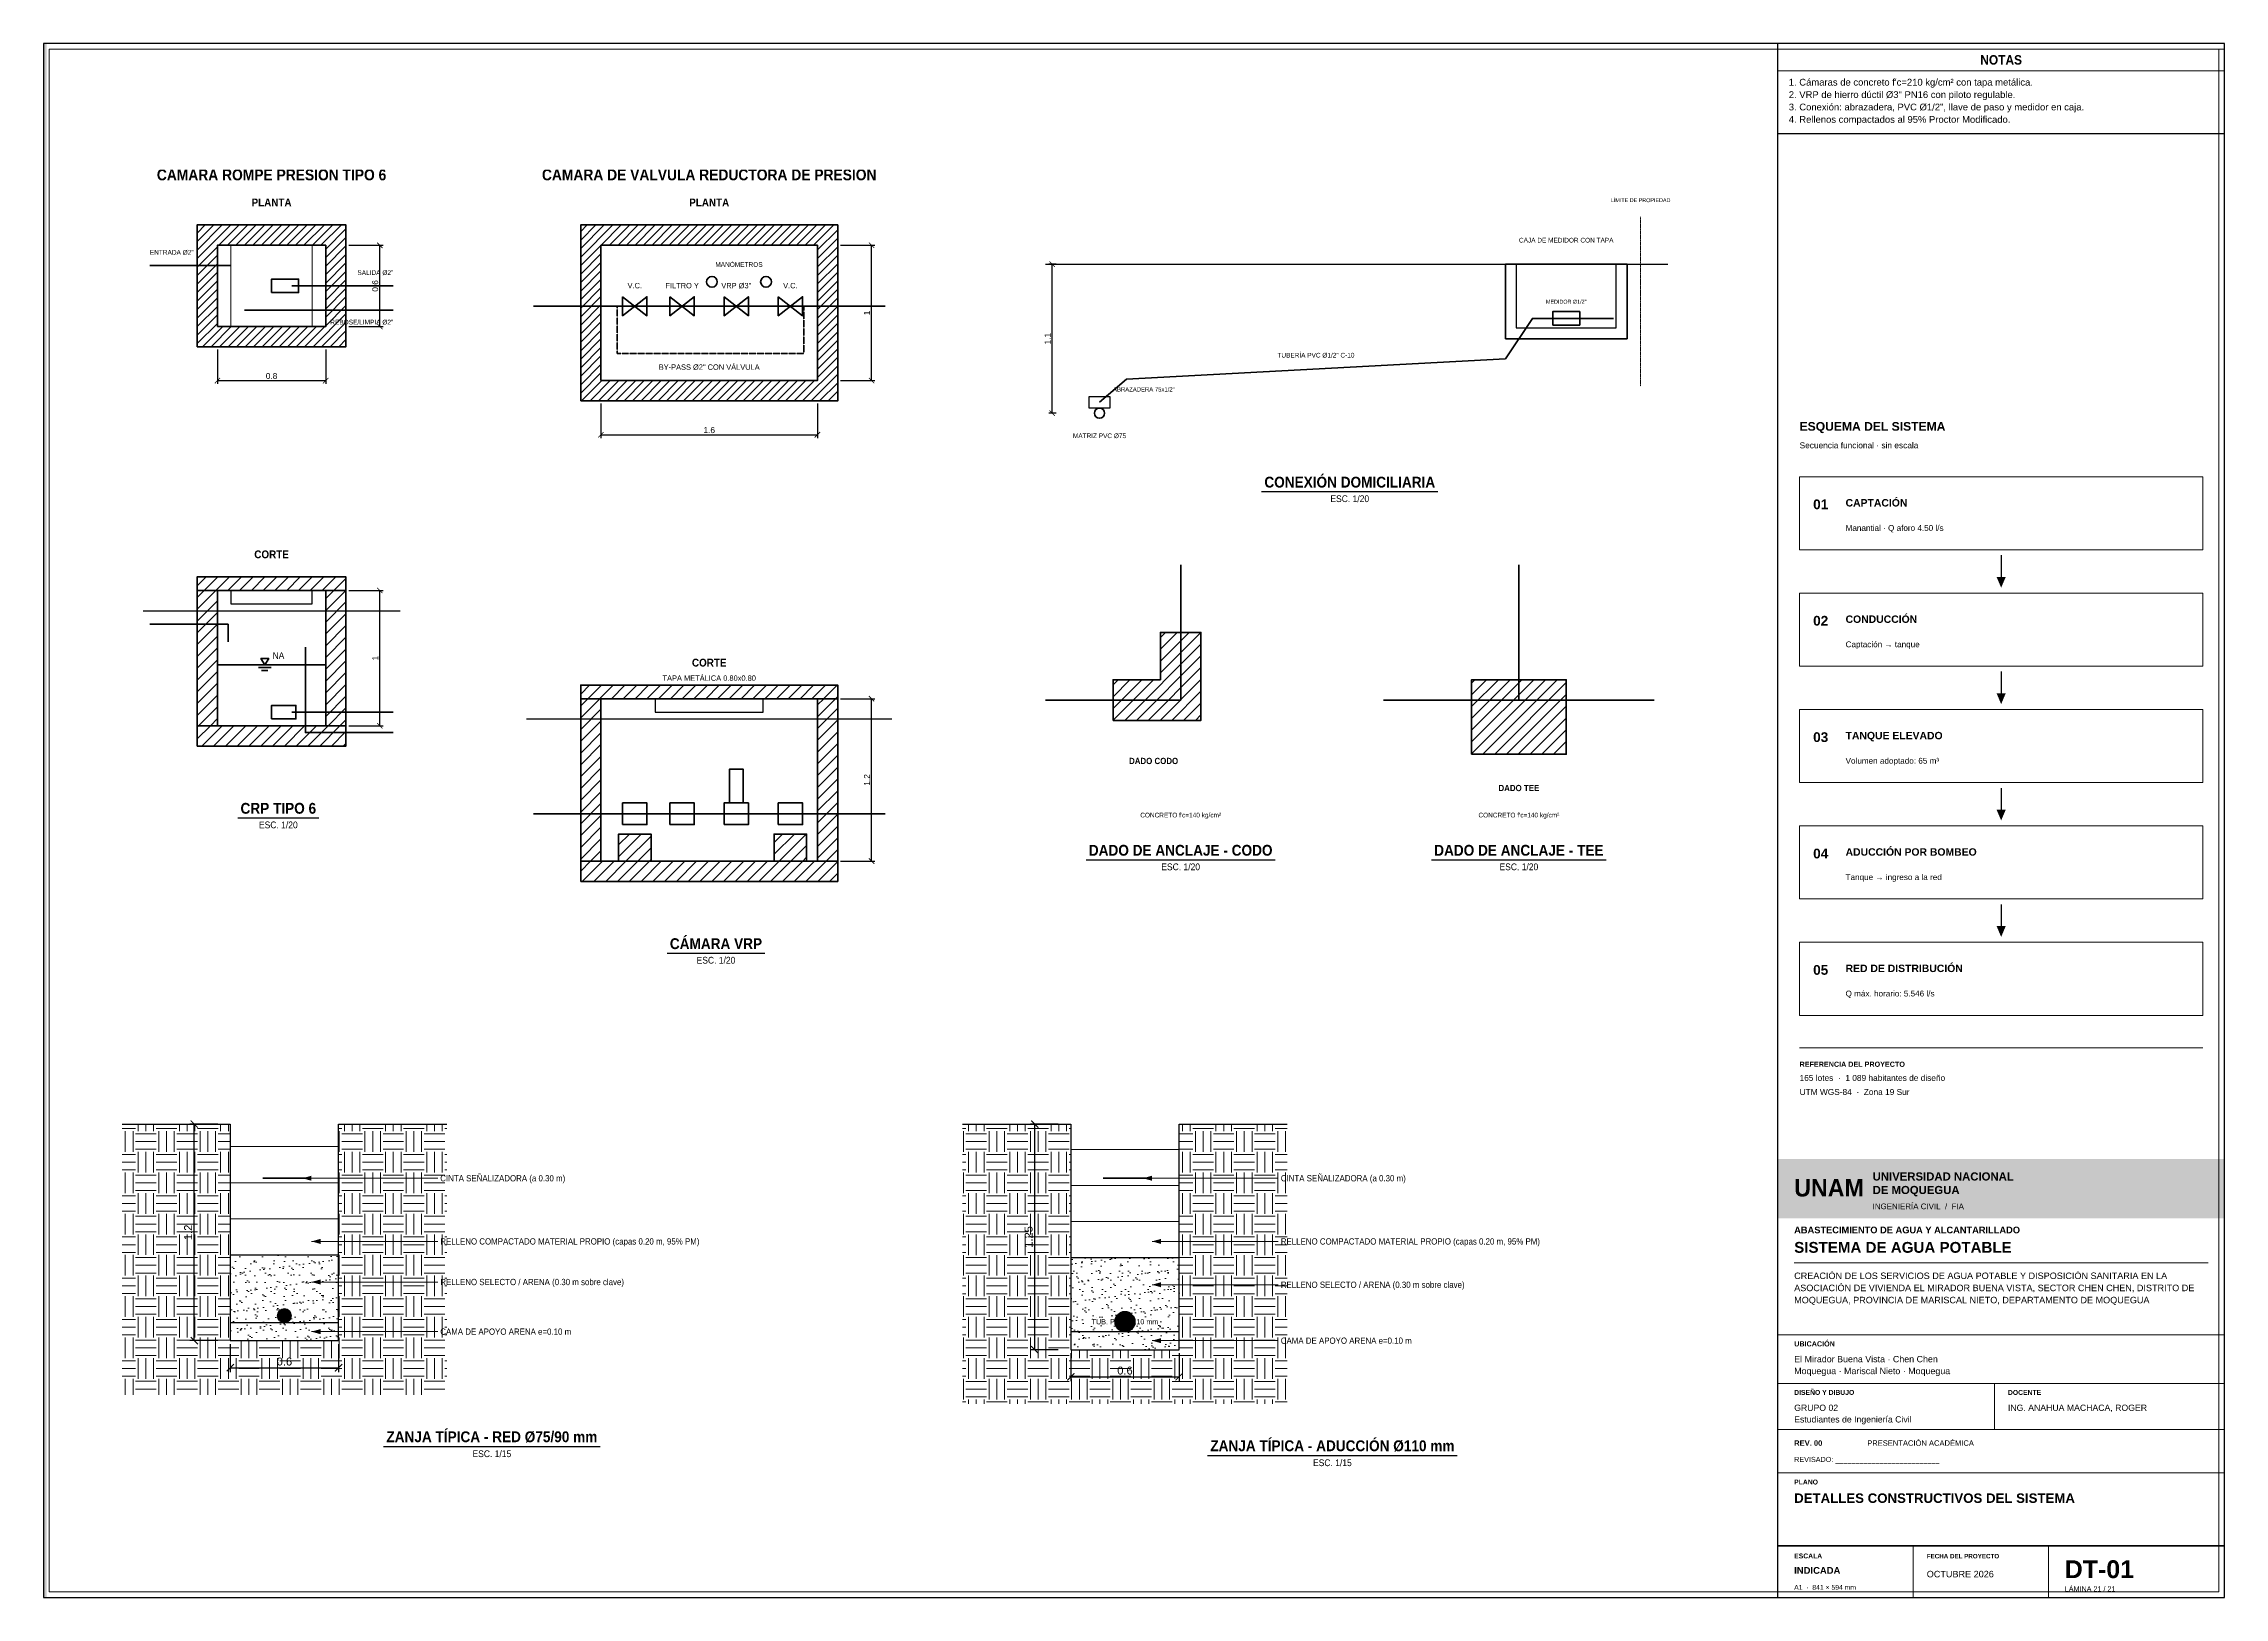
# Paper-space layout 'DT-01 DETALLES' of a CAD drawing. Header units: metres. Extents: x 25 to 831, y 10 to 584.
# The model-space entities are those that its viewports show. They can reach past a viewport. Long polylines and large blocks are cut down to what shows.
import ezdxf
from ezdxf.enums import TextEntityAlignment as Align

# ---------------------------------------------------------------- set-up
doc = ezdxf.new("R2010")
doc.units = ezdxf.units.M
doc.linetypes.add('CENTER', pattern=[5.08, 3.175, -0.635, 0.635, -0.635])
doc.linetypes.add('DASHED', pattern=[1.524, 1.27, -0.254])
for name, color, linetype, lineweight, true_color in [('CH-ACCENT', 7, 'Continuous', 30, 0x087e8b), ('CH-FILL', 7, 'Continuous', 0, 0x17354a), ('CH-FINE', 7, 'Continuous', 13, 0xdce7ec), ('CH-FRAME', 7, 'Continuous', 35, 0x17354a), ('CH-TEXT', 7, 'Continuous', 18, 0x253944), ('CH-TITLE', 7, 'Continuous', 25, 0x17354a), ('CH-WHITE', 7, 'Continuous', 18, 0xffffff)]:
    doc.layers.add(name, color=color, linetype=linetype, lineweight=lineweight, true_color=true_color)
for name, color, linetype, lineweight in [('DET-ACERO', 1, 'Continuous', 35), ('DET-CONCRETO', 7, 'Continuous', 35), ('DET-COTAS', 3, 'Continuous', 13), ('DET-EJES', 1, 'CENTER', 13), ('DET-HATCH', 8, 'Continuous', 9), ('DET-LINEA', 7, 'Continuous', 25), ('DET-OCULTO', 8, 'Continuous', 18), ('DET-TERRENO', 32, 'Continuous', 25), ('DET-TITULO', 7, 'Continuous', 25), ('DET-TUB', 5, 'Continuous', 35), ('DET-TXT', 7, 'Continuous', 18), ('LAM-MARCO', 7, 'Continuous', 50), ('LAM-ROTULO', 7, 'Continuous', 35), ('LAM-TXT', 7, 'Continuous', 25)]:
    doc.layers.add(name, color=color, linetype=linetype, lineweight=lineweight)
doc.layers.add('LAM-VP', color=8, linetype='Continuous', lineweight=9, plot=False)
doc.layers.get('LAM-VP').off()
doc.styles.add('ARIAL', font='arial.ttf')
doc.styles.add('ARIAL-B', font='arialbd.ttf')
doc.styles.add('CH-BOLD', font='Arialbd.ttf')
doc.styles.add('CH-TEXT', font='Arial.ttf')
doc.dimstyles.new('COTA_20', dxfattribs={"dimscale": 0.02, "dimtxt": 2.2, "dimasz": 2, "dimexe": 1.2, "dimexo": 1, "dimgap": 0.6, "dimtad": 1, "dimdsep": 46, "dimtxsty": 'ARIAL', "dimblk": 'ARCHTICK', "dimcen": 2.5, "dimazin": 3, "dimtfac": 1, "dimtmove": 0, "dimatfit": 3})

psp = doc.layouts.new('DT-01 DETALLES')

# ---------------------------------------------------------------- texts
at = {"layer": 'CH-ACCENT', "style": 'CH-BOLD'}
for s, height, p in [('REFERENCIA DEL PROYECTO', 1.9, (674, 206)), ('SISTEMA DE AGUA POTABLE', 4, (672, 137.3)), ('UBICACIÓN', 1.9, (672, 102.7)), ('DISEÑO Y DIBUJO', 1.8, (672, 84.8)), ('DOCENTE', 1.8, (751, 84.8)), ('PLANO', 1.8, (672, 51.7)), ('ESCALA', 1.8, (672, 24.4)), ('FECHA DEL PROYECTO', 1.65, (721, 24.4))]:
    psp.add_text(s, height=height, dxfattribs=at).set_placement(p)
at = {"layer": 'CH-TEXT'}
for s, height, style, p in [('Secuencia funcional · sin escala', 2.2, 'CH-TEXT', (674, 434.5)), ('01', 3.6, 'CH-BOLD', (679, 412)), ('CAPTACIÓN', 2.75, 'CH-BOLD', (691, 413)), ('Manantial · Q aforo 4.50 l/s', 2.15, 'CH-TEXT', (691, 404)), ('02', 3.6, 'CH-BOLD', (679, 369)), ('CONDUCCIÓN', 2.75, 'CH-BOLD', (691, 370)), ('Captación → tanque', 2.15, 'CH-TEXT', (691, 361)), ('03', 3.6, 'CH-BOLD', (679, 326)), ('TANQUE ELEVADO', 2.75, 'CH-BOLD', (691, 327)), ('Volumen adoptado: 65 m³', 2.15, 'CH-TEXT', (691, 318)), ('04', 3.6, 'CH-BOLD', (679, 283)), ('ADUCCIÓN POR BOMBEO', 2.75, 'CH-BOLD', (691, 284)), ('Tanque → ingreso a la red', 2.15, 'CH-TEXT', (691, 275)), ('05', 3.6, 'CH-BOLD', (679, 240)), ('RED DE DISTRIBUCIÓN', 2.75, 'CH-BOLD', (691, 241)), ('Q máx. horario: 5.546 l/s', 2.15, 'CH-TEXT', (691, 232)), ('165 lotes  ·  1 089 habitantes de diseño', 2.2, 'CH-TEXT', (674, 200.8)), ('UTM WGS-84  ·  Zona 19 Sur', 2.2, 'CH-TEXT', (674, 195.6)), ('REV. 00', 2, 'CH-BOLD', (672, 66)), ('PRESENTACIÓN ACADÉMICA', 2, 'CH-TEXT', (699, 66)), ('REVISADO: __________________________', 1.9, 'CH-TEXT', (672, 60)), ('OCTUBRE 2026', 2.4, 'CH-TEXT', (721, 17.4)), ('A1  ·  841 × 594 mm', 1.8, 'CH-TEXT', (672, 12.8)), ('LÁMINA 21 / 21', 1.9, 'CH-TEXT', (772, 12.2))]:
    psp.add_text(s, height=height, dxfattribs=dict(at, style=style)).set_placement(p)
at = {"layer": 'CH-TEXT', "attachment_point": 1, "line_spacing_factor": 1.12}
for s, insert, char_height, width, style in [('CREACIÓN DE LOS SERVICIOS DE AGUA POTABLE Y DISPOSICIÓN SANITARIA EN LA ASOCIACIÓN DE VIVIENDA EL MIRADOR BUENA VISTA, SECTOR CHEN CHEN, DISTRITO DE MOQUEGUA, PROVINCIA DE MARISCAL NIETO, DEPARTAMENTO DE MOQUEGUA', (672, 130), 2.4, 153, 'CH-TEXT'), ('El Mirador Buena Vista · Chen Chen\\PMoquegua · Mariscal Nieto · Moquegua', (672, 99.2), 2.35, 153, 'CH-TEXT'), ('GRUPO 02\\PEstudiantes de Ingeniería Civil', (672, 81.2), 2.3, 70, 'CH-TEXT'), ('ING. ANAHUA MACHACA, ROGER', (751, 81.2), 2.3, 74, 'CH-TEXT'), ('INDICADA', (672, 21.2), 2.5, 40, 'CH-BOLD')]:
    psp.add_mtext(s, dxfattribs=dict(at, insert=insert, char_height=char_height, width=width, style=style))
at = {"layer": 'CH-TITLE', "style": 'CH-BOLD'}
for s, height, p in [('ESQUEMA DEL SISTEMA', 3.2, (674, 441)), ('ABASTECIMIENTO DE AGUA Y ALCANTARILLADO', 2.45, (672, 144.5)), ('DT-01', 6.6, (772, 17.1))]:
    psp.add_text(s, height=height, dxfattribs=at).set_placement(p)
at = {"layer": 'CH-TITLE', "insert": (672, 48.4), "char_height": 3.5, "width": 153, "attachment_point": 1, "line_spacing_factor": 1.12, "style": 'CH-BOLD'}
psp.add_mtext('DETALLES CONSTRUCTIVOS DEL SISTEMA', dxfattribs=at)
at = {"layer": 'CH-WHITE', "style": 'CH-BOLD', "width": 0.96}
psp.add_text('UNAM', height=6.4, dxfattribs=at).set_placement((672, 158.1))
at = {"layer": 'CH-WHITE'}
for s, height, style, p in [('UNIVERSIDAD NACIONAL', 3, 'CH-BOLD', (701, 164)), ('DE MOQUEGUA', 3, 'CH-BOLD', (701, 159)), ('INGENIERÍA CIVIL  /  FIA', 2.1, 'CH-TEXT', (701, 153.4))]:
    psp.add_text(s, height=height, dxfattribs=dict(at, style=style)).set_placement(p)
at = {"layer": 'LAM-TXT', "true_color": 0x17354a, "style": 'CH-BOLD', "width": 0.9}
psp.add_text('NOTAS', height=3.5, dxfattribs=at).set_placement((748.5, 578), align=Align.MIDDLE_CENTER)
for s, p in [('CONEXIÓN DOMICILIARIA', (507.75, 424)), ('CRP TIPO 6', (111.75, 303.5)), ('DADO DE ANCLAJE - CODO', (445.25, 288)), ('DADO DE ANCLAJE - TEE', (570.25, 288)), ('CÁMARA VRP', (273.5, 253.5)), ('ZANJA TÍPICA - RED Ø75/90 mm', (190.67, 71.33)), ('ZANJA TÍPICA - ADUCCIÓN Ø110 mm', (501.33, 68))]:
    psp.add_text(s, height=4, dxfattribs=at).set_placement(p, align=Align.TOP_CENTER)
at = {"layer": 'LAM-TXT', "true_color": 0x253944, "style": 'CH-TEXT', "width": 0.9}
for s, p in [('ESC. 1/20', (507.75, 417.13)), ('ESC. 1/20', (111.75, 296.63)), ('ESC. 1/20', (445.25, 281.13)), ('ESC. 1/20', (570.25, 281.13)), ('ESC. 1/20', (273.5, 246.63)), ('ESC. 1/15', (190.67, 64.31)), ('ESC. 1/15', (501.33, 60.98))]:
    psp.add_text(s, height=2.5, dxfattribs=at).set_placement(p, align=Align.TOP_CENTER)
at = {"layer": 'LAM-TXT', "true_color": 0x253944, "insert": (670, 571), "char_height": 2.5, "width": 157, "attachment_point": 1, "line_spacing_factor": 1.1, "style": 'CH-TEXT'}
psp.add_mtext('1. Cámaras de concreto f\'c=210 kg/cm² con tapa metálica.\\P2. VRP de hierro dúctil Ø3" PN16 con piloto regulable.\\P3. Conexión: abrazadera, PVC Ø1/2", llave de paso y medidor en caja.\\P4. Rellenos compactados al 95% Proctor Modificado.', dxfattribs=at)

msp = doc.modelspace()

# ---------------------------------------------------------------- blocks, each defined once
blk = doc.blocks.new('_ARCHTICK')
at = {"color": 0, "linetype": 'ByBlock', "const_width": 0.15}
blk.add_lwpolyline([(-0.5, -0.5), (0.5, 0.5)], dxfattribs=at)
blk = doc.blocks.new('DET_ANCLAJE_CODO')
at = {"layer": 'DET-HATCH'}
h = blk.add_hatch(dxfattribs=at)
h.set_pattern_fill('ANSI31', scale=0.0194015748)
h.paths.add_polyline_path([(310258.5, 8100009.85), (310259.15, 8100009.85), (310259.15, 8100010.5), (310258.85, 8100010.5), (310258.85, 8100010.15), (310258.5, 8100010.15)])
at = {"layer": 'DET-CONCRETO'}
blk.add_lwpolyline([(310258.5, 8100009.85), (310259.15, 8100009.85), (310259.15, 8100010.5), (310258.85, 8100010.5), (310258.85, 8100010.15), (310258.5, 8100010.15)], close=True, dxfattribs=at)
at = {"layer": 'DET-TUB'}
for p, q in [((310259, 8100010), (310259, 8100011)), ((310258, 8100010), (310259, 8100010))]:
    blk.add_line(p, q, dxfattribs=at)
at = {"layer": 'DET-TXT', "width": 0.9}
for s, height, style, p in [('DADO CODO', 0.0464, 'ARIAL-B', (310258.8, 8100009.55)), ("CONCRETO f'c=140 kg/cm²", 0.0348, 'ARIAL', (310259, 8100009.15))]:
    blk.add_text(s, height=height, dxfattribs=dict(at, style=style)).set_placement(p, align=Align.MIDDLE_CENTER)
blk = doc.blocks.new('DET_ANCLAJE_TEE')
at = {"layer": 'DET-HATCH'}
h = blk.add_hatch(dxfattribs=at)
h.set_pattern_fill('ANSI31', scale=0.0194015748)
h.paths.add_polyline_path([(310261.65, 8100009.6), (310262.35, 8100009.6), (310262.35, 8100010.15), (310261.65, 8100010.15)])
at = {"layer": 'DET-CONCRETO'}
blk.add_lwpolyline([(310261.65, 8100009.6), (310262.35, 8100009.6), (310262.35, 8100010.15), (310261.65, 8100010.15)], close=True, dxfattribs=at)
at = {"layer": 'DET-TUB'}
for p, q in [((310262, 8100010), (310262, 8100011)), ((310261, 8100010), (310263, 8100010))]:
    blk.add_line(p, q, dxfattribs=at)
at = {"layer": 'DET-TXT', "width": 0.9}
for s, height, style, p in [('DADO TEE', 0.0464, 'ARIAL-B', (310262, 8100009.35)), ("CONCRETO f'c=140 kg/cm²", 0.0348, 'ARIAL', (310262, 8100009.15))]:
    blk.add_text(s, height=height, dxfattribs=dict(at, style=style)).set_placement(p, align=Align.MIDDLE_CENTER)
blk = doc.blocks.new('DET_CRP6')
at = {"layer": 'DET-HATCH'}
h = blk.add_hatch(dxfattribs=at)
h.set_pattern_fill('ANSI31', scale=0.014)
h.paths.add_polyline_path([(310224.85, 8100009.85), (310225.95, 8100009.85), (310225.95, 8100010.75), (310224.85, 8100010.75)])
h.paths.add_polyline_path([(310225, 8100010), (310225.8, 8100010), (310225.8, 8100010.6), (310225, 8100010.6)], flags=16)
h = blk.add_hatch(dxfattribs=at)
h.set_pattern_fill('ANSI31', scale=0.0194015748)
h.paths.add_polyline_path([(310224.85, 8100008.05), (310225.95, 8100008.05), (310225.95, 8100008.15), (310224.85, 8100008.15)])
h = blk.add_hatch(dxfattribs=at)
h.set_pattern_fill('ANSI31', scale=0.0194015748)
h.paths.add_polyline_path([(310224.85, 8100007.05), (310225, 8100007.05), (310225, 8100008.05), (310224.85, 8100008.05)])
h = blk.add_hatch(dxfattribs=at)
h.set_pattern_fill('ANSI31', scale=0.0194015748)
h.paths.add_polyline_path([(310225.8, 8100007.05), (310225.95, 8100007.05), (310225.95, 8100008.05), (310225.8, 8100008.05)])
h = blk.add_hatch(dxfattribs=at)
h.set_pattern_fill('ANSI31', scale=0.0194015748)
h.paths.add_polyline_path([(310224.85, 8100006.9), (310225.95, 8100006.9), (310225.95, 8100007.05), (310224.85, 8100007.05)])
at = {"layer": 'DET-CONCRETO'}
for points in [[(310224.85, 8100009.85), (310225.95, 8100009.85), (310225.95, 8100010.75), (310224.85, 8100010.75)], [(310225, 8100010), (310225.8, 8100010), (310225.8, 8100010.6), (310225, 8100010.6)], [(310224.85, 8100008.05), (310225.95, 8100008.05), (310225.95, 8100008.15), (310224.85, 8100008.15)], [(310224.85, 8100007.05), (310225, 8100007.05), (310225, 8100008.05), (310224.85, 8100008.05)], [(310225.8, 8100007.05), (310225.95, 8100007.05), (310225.95, 8100008.05), (310225.8, 8100008.05)], [(310224.85, 8100006.9), (310225.95, 8100006.9), (310225.95, 8100007.05), (310224.85, 8100007.05)]]:
    blk.add_lwpolyline(points, close=True, dxfattribs=at)
at = {"layer": 'DET-LINEA'}
blk.add_lwpolyline([(310225.1, 8100007.95), (310225.7, 8100007.95), (310225.7, 8100008.05), (310225.1, 8100008.05)], close=True, dxfattribs=at)
at = {"layer": 'DET-OCULTO'}
blk.add_lwpolyline([(310225.1, 8100010), (310225.7, 8100010), (310225.7, 8100010.6), (310225.1, 8100010.6)], close=True, dxfattribs=at)
at = {"layer": 'DET-TERRENO'}
blk.add_line((310224.45, 8100007.9), (310226.35, 8100007.9), dxfattribs=at)
at = {"layer": 'DET-TUB'}
for p, q in [((310224.5, 8100010.45), (310225.1, 8100010.45)), ((310225.55, 8100010.3), (310226.3, 8100010.3)), ((310225.2, 8100010.12), (310226.3, 8100010.12)), ((310224.5, 8100007.8), (310225.08, 8100007.8)), ((310225.08, 8100007.8), (310225.08, 8100007.67)), ((310225, 8100007.5), (310225.8, 8100007.5)), ((310225.2108, 8100007.5), (310225.4892, 8100007.5)), ((310225.3036, 8100007.4797), (310225.3964, 8100007.4797)), ((310225.3268, 8100007.4594), (310225.3732, 8100007.4594)), ((310225.55, 8100007.15), (310226.3, 8100007.15))]:
    blk.add_line(p, q, dxfattribs=at)
for points in [[(310225.4, 8100010.25), (310225.6, 8100010.25), (310225.6, 8100010.35), (310225.4, 8100010.35)], [(310225.4, 8100007.1), (310225.58, 8100007.1), (310225.58, 8100007.2), (310225.4, 8100007.2)]]:
    blk.add_lwpolyline(points, close=True, dxfattribs=at)
for points in [[(310225.65, 8100007.63), (310225.65, 8100007), (310226.3, 8100007)], [(310225.35, 8100007.5), (310225.321, 8100007.5464), (310225.379, 8100007.5464), (310225.35, 8100007.5)]]:
    blk.add_lwpolyline(points, dxfattribs=at)
at = {"layer": 'DET-TITULO', "style": 'ARIAL-B', "width": 0.9}
blk.add_text('CÁMARA ROMPE PRESIÓN TIPO 6', height=0.0812, dxfattribs=at).set_placement((310225.4, 8100011.0556), align=Align.BOTTOM_CENTER)
at = {"layer": 'DET-TUB', "style": 'ARIAL', "width": 0.9}
blk.add_text('NA', height=0.0493, dxfattribs=at).set_placement((310225.408, 8100007.529), align=Align.BOTTOM_LEFT)
at = {"layer": 'DET-TXT', "style": 'ARIAL-B', "width": 0.9}
for s, p in [('PLANTA', (310225.4, 8100010.87)), ('CORTE', (310225.4, 8100008.27))]:
    blk.add_text(s, height=0.058, dxfattribs=at).set_placement(p, align=Align.BOTTOM_CENTER)
at = {"layer": 'DET-TXT', "style": 'ARIAL', "width": 0.9}
blk.add_text('ENTRADA Ø2"', height=0.035, dxfattribs=at).set_placement((310224.5, 8100010.52), align=Align.BOTTOM_LEFT)
blk.add_text('SALIDA Ø2"', height=0.035, dxfattribs=at).set_placement((310226.3, 8100010.37), align=Align.BOTTOM_RIGHT)
blk.add_text('REBOSE/LIMPIA Ø2"', height=0.035, dxfattribs=at).set_placement((310226.3, 8100010.05), align=Align.TOP_RIGHT)
at = {"layer": 'DET-COTAS'}
for base, p1, p2 in [((310226.2, 8100010), (310225.95, 8100010), (310225.95, 8100010.6)), ((310226.2, 8100007.05), (310225.95, 8100007.05), (310225.95, 8100008.05))]:
    blk.add_linear_dim(base=base, p1=p1, p2=p2, angle=90, dimstyle='COTA_20', dxfattribs=at).render()
blk.add_linear_dim(base=(310225, 8100009.6), p1=(310225, 8100009.85), p2=(310225.8, 8100009.85), dimstyle='COTA_20', dxfattribs=at).render()
blk = doc.blocks.new('DET_VRP')
at = {"layer": 'DET-HATCH'}
h = blk.add_hatch(dxfattribs=at)
h.set_pattern_fill('ANSI31', scale=0.014)
h.paths.add_polyline_path([(310229.85, 8100009.85), (310231.75, 8100009.85), (310231.75, 8100011.15), (310229.85, 8100011.15)])
h.paths.add_polyline_path([(310230, 8100010), (310231.6, 8100010), (310231.6, 8100011), (310230, 8100011)], flags=16)
h = blk.add_hatch(dxfattribs=at)
h.set_pattern_fill('ANSI31', scale=0.0194015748)
h.paths.add_polyline_path([(310229.85, 8100007.65), (310231.75, 8100007.65), (310231.75, 8100007.75), (310229.85, 8100007.75)])
h = blk.add_hatch(dxfattribs=at)
h.set_pattern_fill('ANSI31', scale=0.0194015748)
h.paths.add_polyline_path([(310229.85, 8100006.45), (310230, 8100006.45), (310230, 8100007.65), (310229.85, 8100007.65)])
h = blk.add_hatch(dxfattribs=at)
h.set_pattern_fill('ANSI31', scale=0.0194015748)
h.paths.add_polyline_path([(310231.6, 8100006.45), (310231.75, 8100006.45), (310231.75, 8100007.65), (310231.6, 8100007.65)])
h = blk.add_hatch(dxfattribs=at)
h.set_pattern_fill('ANSI31', scale=0.0194015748)
h.paths.add_polyline_path([(310230.13, 8100006.45), (310230.37, 8100006.45), (310230.37, 8100006.65), (310230.13, 8100006.65)])
h = blk.add_hatch(dxfattribs=at)
h.set_pattern_fill('ANSI31', scale=0.0194015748)
h.paths.add_polyline_path([(310231.28, 8100006.45), (310231.52, 8100006.45), (310231.52, 8100006.65), (310231.28, 8100006.65)])
h = blk.add_hatch(dxfattribs=at)
h.set_pattern_fill('ANSI31', scale=0.0194015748)
h.paths.add_polyline_path([(310229.85, 8100006.3), (310231.75, 8100006.3), (310231.75, 8100006.45), (310229.85, 8100006.45)])
at = {"layer": 'DET-CONCRETO'}
for points in [[(310229.85, 8100009.85), (310231.75, 8100009.85), (310231.75, 8100011.15), (310229.85, 8100011.15)], [(310230, 8100010), (310231.6, 8100010), (310231.6, 8100011), (310230, 8100011)], [(310229.85, 8100007.65), (310231.75, 8100007.65), (310231.75, 8100007.75), (310229.85, 8100007.75)], [(310229.85, 8100006.45), (310230, 8100006.45), (310230, 8100007.65), (310229.85, 8100007.65)], [(310231.6, 8100006.45), (310231.75, 8100006.45), (310231.75, 8100007.65), (310231.6, 8100007.65)], [(310230.13, 8100006.45), (310230.37, 8100006.45), (310230.37, 8100006.65), (310230.13, 8100006.65)], [(310231.28, 8100006.45), (310231.52, 8100006.45), (310231.52, 8100006.65), (310231.28, 8100006.65)], [(310229.85, 8100006.3), (310231.75, 8100006.3), (310231.75, 8100006.45), (310229.85, 8100006.45)]]:
    blk.add_lwpolyline(points, close=True, dxfattribs=at)
at = {"layer": 'DET-LINEA'}
blk.add_lwpolyline([(310230.4, 8100007.55), (310231.2, 8100007.55), (310231.2, 8100007.65), (310230.4, 8100007.65)], close=True, dxfattribs=at)
at = {"layer": 'DET-TERRENO'}
blk.add_line((310229.45, 8100007.5), (310232.15, 8100007.5), dxfattribs=at)
at = {"layer": 'DET-TUB'}
for p, q in [((310229.5, 8100010.55), (310232.1, 8100010.55)), ((310229.5, 8100006.8), (310232.1, 8100006.8))]:
    blk.add_line(p, q, dxfattribs=at)
at = {"layer": 'DET-TUB', "linetype": 'DASHED'}
blk.add_lwpolyline([(310230.12, 8100010.55), (310230.12, 8100010.2), (310231.5, 8100010.2), (310231.5, 8100010.55)], dxfattribs=at)
at = {"layer": 'DET-TUB'}
for points in [[(310230.16, 8100010.62), (310230.34, 8100010.48), (310230.34, 8100010.62), (310230.16, 8100010.48)], [(310230.51, 8100010.62), (310230.69, 8100010.48), (310230.69, 8100010.62), (310230.51, 8100010.48)], [(310230.91, 8100010.62), (310231.09, 8100010.48), (310231.09, 8100010.62), (310230.91, 8100010.48)], [(310231.31, 8100010.62), (310231.49, 8100010.48), (310231.49, 8100010.62), (310231.31, 8100010.48)], [(310230.95, 8100006.88), (310231.05, 8100006.88), (310231.05, 8100007.13), (310230.95, 8100007.13)], [(310230.16, 8100006.72), (310230.34, 8100006.72), (310230.34, 8100006.88), (310230.16, 8100006.88)], [(310230.51, 8100006.72), (310230.69, 8100006.72), (310230.69, 8100006.88), (310230.51, 8100006.88)], [(310230.91, 8100006.72), (310231.09, 8100006.72), (310231.09, 8100006.88), (310230.91, 8100006.88)], [(310231.31, 8100006.72), (310231.49, 8100006.72), (310231.49, 8100006.88), (310231.31, 8100006.88)]]:
    blk.add_lwpolyline(points, close=True, dxfattribs=at)
for centre in [(310230.82, 8100010.73), (310231.22, 8100010.73)]:
    blk.add_circle(centre, 0.04, dxfattribs=at)
at = {"layer": 'DET-TITULO', "style": 'ARIAL-B', "width": 0.9}
blk.add_text('CÁMARA DE VÁLVULA REDUCTORA DE PRESIÓN', height=0.0812, dxfattribs=at).set_placement((310230.8, 8100011.456), align=Align.BOTTOM_CENTER)
at = {"layer": 'DET-TXT', "width": 0.9}
for s, height, style, p in [('PLANTA', 0.058, 'ARIAL-B', (310230.8, 8100011.27)), ('MANÓMETROS', 0.035, 'ARIAL', (310231.02, 8100010.83)), ('V.C.', 0.04, 'ARIAL', (310230.25, 8100010.67)), ('FILTRO Y', 0.04, 'ARIAL', (310230.6, 8100010.67)), ('VRP Ø3"', 0.04, 'ARIAL', (310231, 8100010.67)), ('V.C.', 0.04, 'ARIAL', (310231.4, 8100010.67)), ('CORTE', 0.058, 'ARIAL-B', (310230.8, 8100007.87)), ('TAPA METÁLICA 0.80x0.80', 0.04, 'ARIAL', (310230.8, 8100007.77))]:
    blk.add_text(s, height=height, dxfattribs=dict(at, style=style)).set_placement(p, align=Align.BOTTOM_CENTER)
at = {"layer": 'DET-TXT', "style": 'ARIAL', "width": 0.9}
blk.add_text('BY-PASS Ø2" CON VÁLVULA', height=0.04, dxfattribs=at).set_placement((310230.8, 8100010.12), align=Align.TOP_CENTER)
at = {"layer": 'DET-COTAS'}
for base, p1, p2 in [((310232, 8100010), (310231.75, 8100010), (310231.75, 8100011)), ((310232, 8100006.45), (310231.75, 8100006.45), (310231.75, 8100007.65))]:
    blk.add_linear_dim(base=base, p1=p1, p2=p2, angle=90, dimstyle='COTA_20', dxfattribs=at).render()
blk.add_linear_dim(base=(310230, 8100009.6), p1=(310230, 8100009.85), p2=(310231.6, 8100009.85), dimstyle='COTA_20', dxfattribs=at).render()
blk = doc.blocks.new('DET_ZANJA75')
at = {"layer": 'DET-HATCH'}
h = blk.add_hatch(dxfattribs=at)
h.set_pattern_fill('EARTH', scale=0.018)
h.paths.add_polyline_path([(310237.1, 8100008.5), (310237.1, 8100010), (310237.7, 8100010), (310237.7, 8100008.8), (310238.3, 8100008.8), (310238.3, 8100010), (310238.9, 8100010), (310238.9, 8100008.5)])
h = blk.add_hatch(dxfattribs=at)
h.set_pattern_fill('AR-SAND', scale=0.0016)
h.paths.add_polyline_path([(310237.7, 8100008.8), (310238.3, 8100008.8), (310238.3, 8100009.275), (310237.7, 8100009.275)])
at = {"layer": 'DET-TUB'}
h = blk.add_hatch(color=256, dxfattribs=at)
h.dxf.hatch_style = 1
h.paths.add_polyline_path([(310238.037, 8100008.938), (310238.037, 8100008.942), (310238.036, 8100008.947), (310238.035, 8100008.952), (310238.032, 8100008.956), (310238.03, 8100008.96), (310238.027, 8100008.964), (310238.023, 8100008.967), (310238.019, 8100008.97), (310238.014, 8100008.972), (310238.01, 8100008.974), (310238.005, 8100008.975), (310238, 8100008.975), (310237.995, 8100008.975), (310237.99, 8100008.974), (310237.986, 8100008.972), (310237.981, 8100008.97), (310237.977, 8100008.967), (310237.973, 8100008.964), (310237.97, 8100008.96), (310237.968, 8100008.956), (310237.965, 8100008.952), (310237.964, 8100008.947), (310237.963, 8100008.942), (310237.963, 8100008.938), (310237.963, 8100008.933), (310237.964, 8100008.928), (310237.965, 8100008.923), (310237.968, 8100008.919), (310237.97, 8100008.915), (310237.973, 8100008.911), (310237.977, 8100008.908), (310237.981, 8100008.905), (310237.986, 8100008.903), (310237.99, 8100008.901), (310237.995, 8100008.9), (310238, 8100008.9), (310238.005, 8100008.9), (310238.01, 8100008.901), (310238.014, 8100008.903), (310238.019, 8100008.905), (310238.023, 8100008.908), (310238.027, 8100008.911), (310238.03, 8100008.915), (310238.032, 8100008.919), (310238.035, 8100008.923), (310238.036, 8100008.928), (310238.037, 8100008.933)])
at = {"layer": 'DET-TXT'}
h = blk.add_hatch(color=256, dxfattribs=at)
h.dxf.hatch_style = 1
h.paths.add_polyline_path([(310238.1, 8100009.7), (310238.15, 8100009.686), (310238.15, 8100009.714)])
h = blk.add_hatch(color=256, dxfattribs=at)
h.dxf.hatch_style = 1
h.paths.add_polyline_path([(310238.15, 8100009.35), (310238.2, 8100009.336), (310238.2, 8100009.364)])
h = blk.add_hatch(color=256, dxfattribs=at)
h.dxf.hatch_style = 1
h.paths.add_polyline_path([(310238.15, 8100009.125), (310238.2, 8100009.111), (310238.2, 8100009.139)])
h = blk.add_hatch(color=256, dxfattribs=at)
h.dxf.hatch_style = 1
h.paths.add_polyline_path([(310238.15, 8100008.85), (310238.2, 8100008.836), (310238.2, 8100008.864)])
at = {"layer": 'DET-ACERO'}
blk.add_line((310237.88, 8100009.7), (310238.12, 8100009.7), dxfattribs=at)
at = {"layer": 'DET-LINEA'}
for p, q in [((310237.7, 8100009.275), (310238.3, 8100009.275)), ((310237.7, 8100008.9), (310238.3, 8100008.9))]:
    blk.add_line(p, q, dxfattribs=at)
at = {"layer": 'DET-OCULTO'}
for p, q in [((310237.7, 8100009.875), (310238.3, 8100009.875)), ((310237.7, 8100009.675), (310238.3, 8100009.675)), ((310237.7, 8100009.475), (310238.3, 8100009.475))]:
    blk.add_line(p, q, dxfattribs=at)
at = {"layer": 'DET-TERRENO'}
blk.add_lwpolyline([(310237.1, 8100010), (310237.7, 8100010), (310237.7, 8100008.8), (310238.3, 8100008.8), (310238.3, 8100010), (310238.9, 8100010)], dxfattribs=at)
at = {"layer": 'DET-TUB'}
blk.add_circle((310238, 8100008.938), 0.0375, dxfattribs=at)
at = {"layer": 'DET-TXT'}
for points in [[(310238.1, 8100009.7), (310238.75, 8100009.7), (310238.85, 8100009.7)], [(310238.15, 8100009.35), (310238.75, 8100009.35), (310238.85, 8100009.35)], [(310238.15, 8100009.125), (310238.75, 8100009.125), (310238.85, 8100009.125)], [(310238.15, 8100008.85), (310238.75, 8100008.85), (310238.85, 8100008.85)]]:
    blk.add_lwpolyline(points, dxfattribs=at)
at = {"layer": 'DET-TXT', "style": 'ARIAL', "width": 0.9}
for s, p in [('CINTA SEÑALIZADORA (a 0.30 m)', (310238.864, 8100009.7)), ('RELLENO COMPACTADO MATERIAL PROPIO (capas 0.20 m, 95% PM)', (310238.864, 8100009.35)), ('RELLENO SELECTO / ARENA (0.30 m sobre clave)', (310238.864, 8100009.125)), ('CAMA DE APOYO ARENA e=0.10 m', (310238.864, 8100008.85))]:
    blk.add_text(s, height=0.0348, dxfattribs=at).set_placement(p, align=Align.MIDDLE_LEFT)
at = {"layer": 'DET-COTAS'}
blk.add_linear_dim(base=(310237.5, 8100008.8), p1=(310237.65, 8100008.8), p2=(310237.65, 8100010), angle=90, dimstyle='COTA_20', dxfattribs=at).render()
blk.add_linear_dim(base=(310237.7, 8100008.65), p1=(310237.7, 8100008.8), p2=(310238.3, 8100008.8), dimstyle='COTA_20', dxfattribs=at).render()
blk = doc.blocks.new('DET_ZANJA110')
at = {"layer": 'DET-HATCH'}
h = blk.add_hatch(dxfattribs=at)
h.set_pattern_fill('EARTH', scale=0.018)
h.paths.add_polyline_path([(310243.1, 8100008.45), (310243.1, 8100010), (310243.7, 8100010), (310243.7, 8100008.75), (310244.3, 8100008.75), (310244.3, 8100010), (310244.9, 8100010), (310244.9, 8100008.45)])
h = blk.add_hatch(dxfattribs=at)
h.set_pattern_fill('AR-SAND', scale=0.0016)
h.paths.add_polyline_path([(310243.7, 8100008.75), (310244.3, 8100008.75), (310244.3, 8100009.26), (310243.7, 8100009.26)])
at = {"layer": 'DET-TUB'}
h = blk.add_hatch(color=256, dxfattribs=at)
h.dxf.hatch_style = 1
h.paths.add_polyline_path([(310244.055, 8100008.905), (310244.055, 8100008.912), (310244.053, 8100008.919), (310244.051, 8100008.926), (310244.048, 8100008.933), (310244.044, 8100008.938), (310244.039, 8100008.944), (310244.033, 8100008.949), (310244.028, 8100008.953), (310244.021, 8100008.956), (310244.014, 8100008.958), (310244.007, 8100008.96), (310244, 8100008.96), (310243.993, 8100008.96), (310243.986, 8100008.958), (310243.979, 8100008.956), (310243.972, 8100008.953), (310243.967, 8100008.949), (310243.961, 8100008.944), (310243.956, 8100008.938), (310243.952, 8100008.933), (310243.949, 8100008.926), (310243.947, 8100008.919), (310243.945, 8100008.912), (310243.945, 8100008.905), (310243.945, 8100008.898), (310243.947, 8100008.891), (310243.949, 8100008.884), (310243.952, 8100008.878), (310243.956, 8100008.872), (310243.961, 8100008.866), (310243.967, 8100008.861), (310243.972, 8100008.857), (310243.979, 8100008.854), (310243.986, 8100008.852), (310243.993, 8100008.85), (310244, 8100008.85), (310244.007, 8100008.85), (310244.014, 8100008.852), (310244.021, 8100008.854), (310244.028, 8100008.857), (310244.033, 8100008.861), (310244.039, 8100008.866), (310244.044, 8100008.872), (310244.048, 8100008.878), (310244.051, 8100008.884), (310244.053, 8100008.891), (310244.055, 8100008.898)])
at = {"layer": 'DET-TXT'}
h = blk.add_hatch(color=256, dxfattribs=at)
h.dxf.hatch_style = 1
h.paths.add_polyline_path([(310244.1, 8100009.7), (310244.15, 8100009.686), (310244.15, 8100009.714)])
h = blk.add_hatch(color=256, dxfattribs=at)
h.dxf.hatch_style = 1
h.paths.add_polyline_path([(310244.15, 8100009.35), (310244.2, 8100009.336), (310244.2, 8100009.364)])
h = blk.add_hatch(color=256, dxfattribs=at)
h.dxf.hatch_style = 1
h.paths.add_polyline_path([(310244.15, 8100009.11), (310244.2, 8100009.096), (310244.2, 8100009.124)])
h = blk.add_hatch(color=256, dxfattribs=at)
h.dxf.hatch_style = 1
h.paths.add_polyline_path([(310244.15, 8100008.8), (310244.2, 8100008.786), (310244.2, 8100008.814)])
at = {"layer": 'DET-ACERO'}
blk.add_line((310243.88, 8100009.7), (310244.12, 8100009.7), dxfattribs=at)
at = {"layer": 'DET-LINEA'}
for p, q in [((310243.7, 8100009.26), (310244.3, 8100009.26)), ((310243.7, 8100008.85), (310244.3, 8100008.85))]:
    blk.add_line(p, q, dxfattribs=at)
at = {"layer": 'DET-OCULTO'}
for p, q in [((310243.7, 8100009.86), (310244.3, 8100009.86)), ((310243.7, 8100009.66), (310244.3, 8100009.66)), ((310243.7, 8100009.46), (310244.3, 8100009.46))]:
    blk.add_line(p, q, dxfattribs=at)
at = {"layer": 'DET-TERRENO'}
blk.add_lwpolyline([(310243.1, 8100010), (310243.7, 8100010), (310243.7, 8100008.75), (310244.3, 8100008.75), (310244.3, 8100010), (310244.9, 8100010)], dxfattribs=at)
at = {"layer": 'DET-TUB'}
blk.add_circle((310244, 8100008.905), 0.055, dxfattribs=at)
at = {"layer": 'DET-TXT'}
for points in [[(310244.1, 8100009.7), (310244.75, 8100009.7), (310244.85, 8100009.7)], [(310244.15, 8100009.35), (310244.75, 8100009.35), (310244.85, 8100009.35)], [(310244.15, 8100009.11), (310244.75, 8100009.11), (310244.85, 8100009.11)], [(310244.15, 8100008.8), (310244.75, 8100008.8), (310244.85, 8100008.8)]]:
    blk.add_lwpolyline(points, dxfattribs=at)
at = {"layer": 'DET-TXT', "style": 'ARIAL', "width": 0.9}
for s, p in [('CINTA SEÑALIZADORA (a 0.30 m)', (310244.864, 8100009.7)), ('RELLENO COMPACTADO MATERIAL PROPIO (capas 0.20 m, 95% PM)', (310244.864, 8100009.35)), ('RELLENO SELECTO / ARENA (0.30 m sobre clave)', (310244.864, 8100009.11)), ('CAMA DE APOYO ARENA e=0.10 m', (310244.864, 8100008.8))]:
    blk.add_text(s, height=0.0348, dxfattribs=at).set_placement(p, align=Align.MIDDLE_LEFT)
blk.add_text('TUB. PVC Ø110 mm', height=0.029, dxfattribs=at).set_placement((310244, 8100008.905), align=Align.MIDDLE_CENTER)
at = {"layer": 'DET-COTAS'}
blk.add_linear_dim(base=(310243.5, 8100008.75), p1=(310243.65, 8100008.75), p2=(310243.65, 8100010), angle=90, dimstyle='COTA_20', dxfattribs=at).render()
blk.add_linear_dim(base=(310243.7, 8100008.6), p1=(310243.7, 8100008.75), p2=(310244.3, 8100008.75), dimstyle='COTA_20', dxfattribs=at).render()
blk = doc.blocks.new('DET_CONEXION')
at = {"layer": 'DET-CONCRETO'}
blk.add_lwpolyline([(310254, 8100009.45), (310254.9, 8100009.45), (310254.9, 8100010), (310254, 8100010)], close=True, dxfattribs=at)
at = {"layer": 'DET-EJES'}
blk.add_line((310255, 8100010.35), (310255, 8100009.1), dxfattribs=at)
at = {"layer": 'DET-LINEA'}
for points in [[(310254.08, 8100009.53), (310254.82, 8100009.53), (310254.82, 8100010), (310254.08, 8100010)], [(310250.92, 8100008.94), (310251.08, 8100008.94), (310251.08, 8100009.02), (310250.92, 8100009.02)]]:
    blk.add_lwpolyline(points, close=True, dxfattribs=at)
at = {"layer": 'DET-TERRENO'}
blk.add_line((310250.6, 8100010), (310255.2, 8100010), dxfattribs=at)
at = {"layer": 'DET-TUB'}
blk.add_lwpolyline([(310251, 8100008.98), (310251.2, 8100009.15), (310254, 8100009.3), (310254.2, 8100009.6), (310254.8, 8100009.6)], dxfattribs=at)
blk.add_lwpolyline([(310254.35, 8100009.55), (310254.55, 8100009.55), (310254.55, 8100009.65), (310254.35, 8100009.65)], close=True, dxfattribs=at)
blk.add_circle((310251, 8100008.9), 0.0375, dxfattribs=at)
at = {"layer": 'DET-TXT', "style": 'ARIAL', "width": 0.9}
for s, height, p in [('LÍMITE DE PROPIEDAD', 0.029, (310255, 8100010.45)), ('CAJA DE MEDIDOR CON TAPA', 0.0348, (310254.45, 8100010.15)), ('MEDIDOR Ø1/2"', 0.029, (310254.45, 8100009.7)), ('TUBERÍA PVC Ø1/2" C-10', 0.0348, (310252.6, 8100009.3))]:
    blk.add_text(s, height=height, dxfattribs=at).set_placement(p, align=Align.BOTTOM_CENTER)
blk.add_text('ABRAZADERA 75x1/2"', height=0.0319, dxfattribs=at).set_placement((310251.1, 8100009.05), align=Align.BOTTOM_LEFT)
blk.add_text('MATRIZ PVC Ø75', height=0.0348, dxfattribs=at).set_placement((310251, 8100008.75), align=Align.TOP_CENTER)
at = {"layer": 'DET-COTAS'}
blk.add_linear_dim(base=(310250.65, 8100008.9), p1=(310250.7, 8100008.9), p2=(310250.7, 8100010), angle=90, dimstyle='COTA_20', dxfattribs=at).render()

# ---------------------------------------------------------------- block references
at = {"layer": 'DET-LINEA'}
for name in ['DET_VRP', 'DET_CRP6', 'DET_ANCLAJE_CODO', 'DET_ANCLAJE_TEE', 'DET_CONEXION', 'DET_ZANJA75', 'DET_ZANJA110']:
    msp.add_blockref(name, (0, 0), dxfattribs=at)

# ---------------------------------------------------------------- linework, layer by layer
at = {"layer": 'CH-ACCENT'}
for p, q in [((748.5, 395), (748.5, 384)), ((748.5, 352), (748.5, 341)), ((748.5, 309), (748.5, 298)), ((748.5, 266), (748.5, 255))]:
    psp.add_line(p, q, dxfattribs=at)
for points in [[(746.8, 387), (750.2, 387), (748.5, 383)], [(746.8, 344), (750.2, 344), (748.5, 340)], [(746.8, 301), (750.2, 301), (748.5, 297)], [(746.8, 258), (750.2, 258), (748.5, 254)]]:
    psp.add_solid(points, dxfattribs=at)
at = {"layer": 'CH-FILL', "true_color": 0x087e8b}
psp.add_solid([(25, 10), (26.1, 10), (25, 584), (26.1, 584)], dxfattribs=at)
at = {"layer": 'CH-FILL'}
psp.add_solid([(666, 150), (831, 150), (666, 172), (831, 172)], dxfattribs=at)
at = {"layer": 'CH-FINE'}
for p, q in [((674, 213), (823, 213)), ((672, 133.6), (825, 133.6)), ((666, 107), (831, 107)), ((666, 89), (831, 89)), ((746, 72), (746, 89)), ((666, 72), (831, 72)), ((666, 56), (831, 56)), ((716, 10), (716, 29)), ((766, 10), (766, 29))]:
    psp.add_line(p, q, dxfattribs=at)
for points in [[(674, 397), (823, 397), (823, 424), (674, 424)], [(674, 354), (823, 354), (823, 381), (674, 381)], [(674, 311), (823, 311), (823, 338), (674, 338)], [(674, 268), (823, 268), (823, 295), (674, 295)], [(674, 225), (823, 225), (823, 252), (674, 252)]]:
    psp.add_lwpolyline(points, close=True, dxfattribs=at)
at = {"layer": 'CH-FRAME'}
psp.add_line((666, 29), (831, 29), dxfattribs=at)
at = {"layer": 'LAM-MARCO', "lineweight": 30, "true_color": 0x17354a}
for p, q in [((666, 10), (666, 584)), ((666, 550.76), (831, 550.76))]:
    psp.add_line(p, q, dxfattribs=at)
psp.add_lwpolyline([(25, 10), (831, 10), (831, 584), (25, 584)], close=True, dxfattribs=at)
at = {"layer": 'LAM-ROTULO', "lineweight": 13, "true_color": 0xdce7ec}
for points in [[(27, 12), (829, 12), (829, 582), (27, 582)], [(666, 574), (831, 574), (831, 582), (666, 582)]]:
    psp.add_lwpolyline(points, close=True, dxfattribs=at)
at = {"layer": 'LAM-TXT'}
for p, q in [((475.18, 418.53), (540.32, 418.53)), ((96.78, 298.03), (126.72, 298.03)), ((410.3, 282.53), (480.2, 282.53)), ((537.96, 282.53), (602.54, 282.53)), ((255.46, 248.03), (291.54, 248.03)), ((150.68, 65.71), (230.65, 65.71)), ((455.2, 62.38), (547.46, 62.38))]:
    psp.add_line(p, q, dxfattribs=at)

psp.set_redraw_order([(e.dxf.handle, doc.entitydb.next_handle()) for e in psp.query("TEXT MTEXT ATTDEF DIMENSION ARC_DIMENSION")])  # texts and dimensions are drawn at this point

# ---------------------------------------------------------------- viewports
at = {"layer": 'LAM-VP'}
psp.add_viewport(center=(111.75, 422.25), size=(120, 230.5), view_center_point=(310225.45, 8100008.855), view_height=4.61, dxfattribs=at)
for center, size, view_center_point, view_height, status in [((273.5, 397.25), (160, 280.5), (310230.85, 8100008.755), 5.61, 3), ((507.75, 482.5), (265, 110), (310252.85, 8100009.6), 2.2, 6), ((445.25, 344), (110, 105), (310259, 8100010.05), 2.1, 7), ((570.25, 344), (110, 105), (310262, 8100010.05), 2.1, 8), ((190.67, 138.17), (300, 126.6667), (310239.15, 8100009.3), 1.9, 4), ((501.33, 136.5), (300, 130), (310245.15, 8100009.275), 1.95, 5)]:
    psp.add_viewport(center=center, size=size, view_center_point=view_center_point, view_height=view_height, status=status, dxfattribs=at)

doc.saveas('drawing.dxf')
